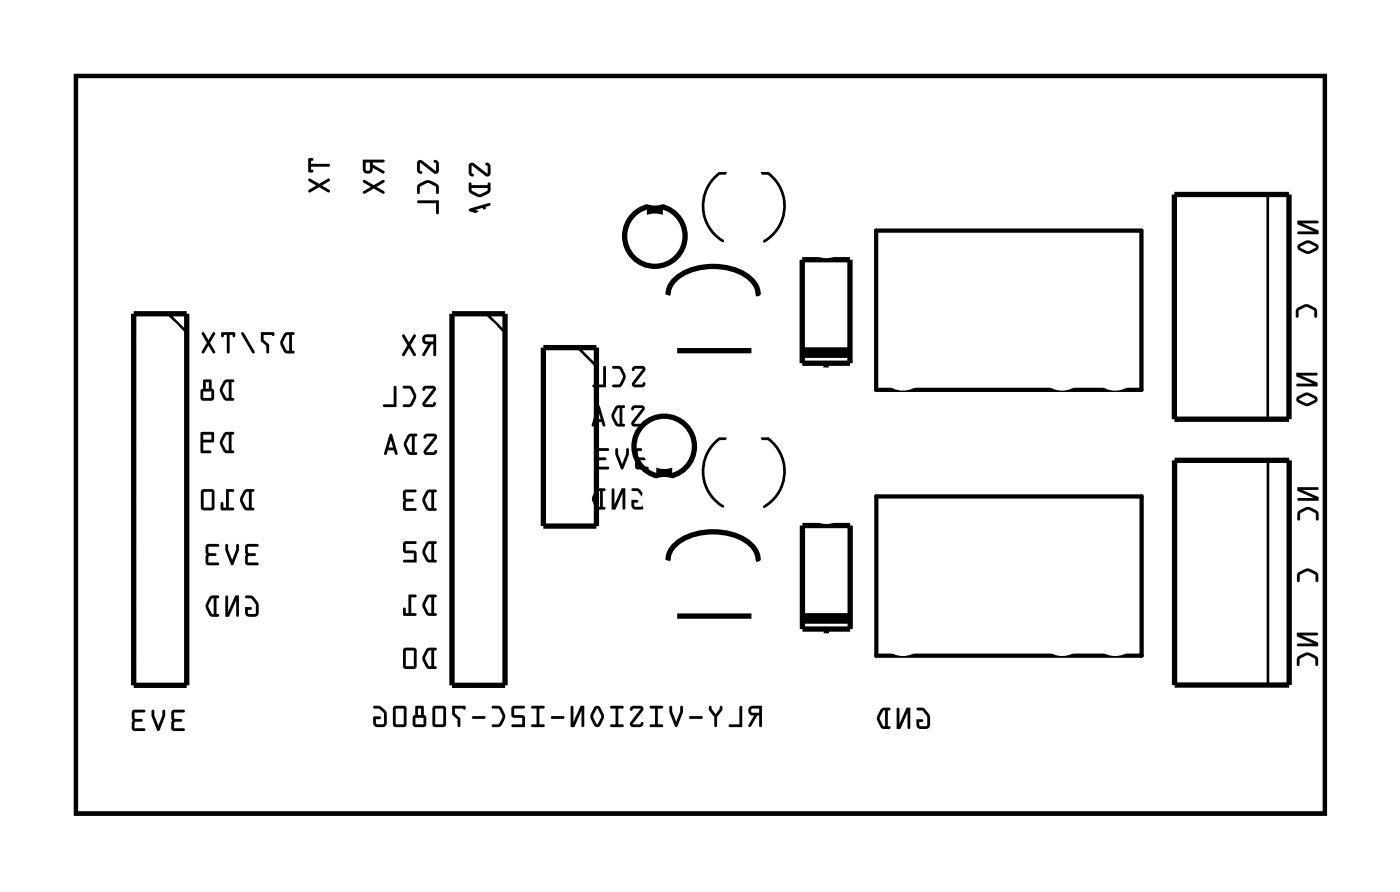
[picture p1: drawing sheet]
<svg xmlns="http://www.w3.org/2000/svg" width="67mm" height="43mm" viewBox="0 0 67 43" stroke-linecap="round" stroke-linejoin="round" font-family="sans-serif">
<path d="M3.6 3.6h59.8v35.3h-59.8zM41.9 11h12.7v7.7h-12.7zM42 23.8h12.7v7.6h-12.7z" fill="none" stroke="#000" stroke-width=".2"/>
<g fill="#000">
<path d="M31.1 9.8h.5v.5h-.5zM62.1 14.7l.4-.1a.49 .49 0 0 1 .6 .5l-.2 .1v-.3l-.4-.2-.3 .2v.3h-.1zM31.5 22.4h.6v.5h-.6zM62.2 27.4l.4-.2a.49 .49 0 0 1 .5 .6h-.1v-.3l-.4-.2-.4 .2v.3h-.1z"/>
<path d="M10.8 18.3h.2v.7h-.2l-.1-.3zM10.7 18.2a.6 .6 0 0 0 0 .9l.4 .1 .1-.1-.1-.1v-.7l.1-.1zM9.7 18.7h.4v.3h-.4zM9.9 18.3h.1v.3h-.1zM9.7 18.2v.4l-.1 .1v.4l.1 .1h.5l.1-.5-.2-.1v-.4z"/>
<path d="M10.8 18.3h.2v.7h-.2l-.1-.3zM10.8 18.3l-.1 .4 .1 .3h.2v-.7zM10.7 18.2l-.2 .4 .1 .2 .2 .3 .4 .1v-.1l-.1-.1v-.7l.1-.1zM10.7 18.2h.5l-.1 .1v.7l.1 .1v.1l-.4-.1-.2-.3-.1-.2zM9.7 18.7h.4v.3h-.4zM9.7 18.7v.3h.4v-.3zM9.9 18.3h.1v.3h-.1zM9.9 18.3v.3h.1v-.3zM9.7 18.2v.4l-.1 .1v.4l.1 .1h.5v-.5l-.1-.1v-.4zM9.7 18.2h.4v.4l.2 .1-.1 .5h-.5l-.1-.1v-.4l.1-.1z"/>
<path d="M13.7 16h.1v.8l-.1-.1-.1-.3zM13.6 16a.6 .6 0 0 0 0 .9h.4l.1-.1h-.1v-.8l.1-.1zM12.5 15.9v.4l.2 .2 .1 .4 .1-.4-.3-.2v-.3l.5 .1v-.2zM11.6 15.9l.6 1v-.1l-.5-.9zM10.6 15.9v.2l.3-.1v.8l.1 .1v-.9l.2 .1 .1-.2zM9.7 15.9l.2 .5-.2 .5h.1l.2-.4 .3 .4v-.1l-.2-.4 .2-.5h-.1l-.2 .4-.2-.4z"/>
<path d="M13.7 16h.1v.8l-.1-.1-.1-.3zM13.7 16l-.1 .4 .1 .3 .1 .1v-.8zM13.6 16l-.2 .3 .1 .2 .2 .4h.4v-.1h-.1v-.8l.1-.1zM13.6 16l.5-.1-.1 .1v.8h.1v.1h-.4l-.3-.4v-.2zM12.5 15.9v.4l.3 .2v.4l.1-.4-.3-.2v-.3l.5 .1v-.2zM12.5 15.9h.6v.2l-.5-.1v.3l.3 .2-.1 .4-.1-.4-.2-.2zM11.6 15.9l.6 1v-.1l-.5-.9zM11.6 15.9h.1l.5 .9v.1zM10.6 15.9v.2l.3-.1v.8l.1 .1v-.9l.2 .1 .1-.2zM10.6 15.9h.7l-.1 .2-.2-.1v.9l-.1-.1v-.8l-.3 .1zM9.7 15.9l.2 .5-.2 .5h.1l.2-.4 .3 .4v-.1l-.2-.4 .2-.5h-.1l-.2 .4-.2-.4zM9.7 15.9h.1l.2 .4 .2-.4h.1l-.2 .5 .2 .4v.1l-.3-.4-.2 .4h-.1l.2-.5z"/>
<path d="M14.8 7.6v.7l.2-.1-.1-.1v-.1l.9-.1-.1-.1h-.8l.1-.2zM14.8 8.6v.1l.3 .2-.3 .2v.1l.5-.2 .4 .2h.1l-.4-.3 .4-.2v-.1l-.5 .2z"/>
<path d="M14.8 7.6v.7l.2-.1-.1-.1v-.1l.9-.1-.1-.1h-.8v-.1l.1-.1zM14.8 7.6h.2l-.1 .2h.8l.1 .1-.9 .1v.1l.1 .1-.2 .1zM14.8 8.6v.1l.3 .2-.3 .2v.1l.5-.2 .4 .2h.1l-.4-.3 .4-.2v-.1l-.5 .2zM14.8 8.6l.5 .2 .5-.3v.2l-.4 .2 .4 .3h-.1l-.4-.2-.5 .2v-.1l.3-.2-.3-.2z"/>
<path d="M17.5 7.8h.2v.4l-.2-.1zM17.5 7.8v.3l.2 .1v-.4zM17.4 7.6v.5a.25 .25 0 0 0 .4 .1v-.2l.6 .3v-.1l-.6-.3v-.1h.5l.1-.1zM17.4 7.6l1 .1-.1 .1h-.5v.1l.6 .3v.1l-.6-.3a.24 .24 0 0 1-.1 .3 .24 .24 0 0 1-.3-.2zM17.4 8.6v.1l.4 .2-.4 .2v.2l.5-.3 .4 .3 .1-.1-.4-.3 .4-.2v-.1l-.5 .3zM17.4 8.6l.5 .3 .5-.3v.1l-.4 .2 .4 .3-.1 .1-.4-.3-.5 .3v-.2l.4-.2-.4-.2z"/>
<path d="M17.5 7.8h.2v.4l-.2-.1zM17.4 7.6v.5a.24 .24 0 0 0 .2 .2 .24 .24 0 0 0 .2-.3l.6 .3v-.1l-.6-.3v-.1h.5l.1-.1zM17.4 8.6v.1l.4 .2-.4 .2v.2l.5-.3 .4 .3 .1-.1-.4-.3 .4-.2v-.1l-.5 .3z"/>
<path d="M20.4 16.2l.3-.1v.2h-.3zM20.3 16.1a.25 .25 0 0 0-.1 .3 .25 .25 0 0 0 .3 .1l-.3 .5h.1l.4-.5v.5h.1l.1-1zM19.3 16l.2 .5-.2 .5h.1l.2-.3 .3 .3v-.1l-.2-.4 .2-.5h-.1l-.2 .4-.2-.4z"/>
<path d="M20.4 16.2l.3-.1v.2h-.3zM20.4 16.2v.1h.3v-.2zM20.3 16.1l-.1 .3 .3 .1-.3 .5h.1l.4-.5v.5h.1l.1-1zM20.3 16.1l.6-.1-.1 1h-.1v-.5l-.4 .5h-.1l.3-.5a.24 .24 0 0 1-.3-.1 .24 .24 0 0 1 .1-.3zM19.3 16l.2 .5-.2 .5h.1l.2-.3 .3 .3v-.1l-.2-.4 .2-.5h-.1l-.2 .4-.2-.4zM19.3 16h.1l.2 .4 .2-.4h.1l-.2 .5 .2 .4v.1l-.3-.3-.2 .3h-.1l.2-.5z"/>
<path d="M20 7.7v.4l.1 .2h.1l-.1-.1v-.4l.7 .5 .2-.1v-.4l-.1-.1h-.1l.1 .1v.4l-.7-.5zM20 8.8v.4v.1l.1-.4 .3-.1 .5 .1v.4l.1-.1v-.2a.61 .61 0 0 0-.6-.3zM20 9.6v.1h.9v.5h.1v-.6z"/>
<path d="M20 7.7v.4l.1 .2h.1l-.1-.2v-.3l.7 .5 .2-.1v-.4l-.1-.1h-.1l.1 .1v.4l-.7-.5zM20 7.7h.2l.7 .5v-.4l-.1-.1h.1l.1 .1v.4l-.2 .1-.7-.5v.3l.1 .2h-.1l-.1-.2zM20 8.8v.5l.1-.1v-.3l.4-.1 .4 .1v.3h.1v-.3l-.3-.2-.3-.1zM20 8.8l.4-.2 .3 .1 .3 .2v.3h-.1l-.1-.3-.3-.1-.4 .1v.3l-.1 .1zM20 9.6v.1h.9v.5h.1v-.6zM20 9.6h1v.6h-.1v-.5h-.9z"/>
<path d="M20.3 18.5l-.1 .1 .1 .1 .1-.1h.3l-.4 .6-.1 .2 .2 .1h.4l.1-.1-.1-.2-.1 .1h-.3l.4-.6 .1-.1-.2-.1zM20.3 18.5h.4l.2 .1-.1 .1-.4 .6h.3l.1-.1 .1 .2-.1 .1h-.4l-.2-.1 .1-.2 .4-.6h-.3l-.1 .1zM19.3 18.5v.1h.3l.2 .3-.2 .4-.3 .1v.1h.3a.6 .6 0 0 0 .3-.7l-.2-.3zM19.3 18.5h.4l.2 .4-.1 .3-.2 .3-.3-.1 .3-.1 .2-.3-.2-.4h-.3zM18.9 18.5v.8l-.5 .1v.1h.6v-1zM18.9 18.5h.1v1h-.6v-.1l.4-.1z"/>
<path d="M20.3 18.5v.2l.1-.1h.3l-.4 .6-.1 .2 .2 .1h.4l.1-.1-.1-.2-.1 .1h-.3l.4-.6 .1-.1-.2-.1zM19.3 18.5v.1h.3l.2 .3-.2 .4-.3 .1v.1h.3a.6 .6 0 0 0 .3-.7l-.2-.3zM18.9 18.5l-.1 .8-.4 .1v.1h.6v-1z"/>
<path d="M22.5 7.8l-.1 .5 .2 .1h.1l-.1-.1v-.4l.7 .5h.2v-.4l-.1-.2h-.2l.1 .2v.3l-.6-.5zM22.6 9h.7v.1l-.3 .2-.4-.2zM22.5 8.7v.5a.61 .61 0 0 0 .9 .1l.1-.2-.1-.4-.1 .2h-.7v-.2zM22.7 10l.4-.1v.3zM22.5 10v.1l1 .2-.2-.1v-.3l.2-.1-.1-.1z"/>
<path d="M22.5 7.8l-.1 .5 .2 .1h.1l-.1-.1v-.4l.7 .5h.2v-.4l-.1-.2h-.2l.2 .2-.1 .3-.6-.5zM22.5 7.8h.2l.6 .5v-.3l-.1-.2h.2l.1 .2v.4h-.2l-.7-.5v.4l.1 .1h-.1l-.2-.1zM22.6 9h.8v.1l-.4 .2-.4-.2zM22.6 9v.1l.4 .2 .3-.2v-.1zM22.5 8.7v.5a.61 .61 0 0 0 .9 .1l.1-.2-.1-.4v.2h-.8v-.2zM22.5 8.7h.1v.2h.7l.1-.2 .1 .4-.4 .3h-.3l-.3-.2zM22.7 10l.4-.1v.3zM22.7 10l.4 .2v-.3zM22.5 10v.1l1 .2-.2-.1v-.3l.2-.1-.1-.1zM22.5 10l.9-.3 .1 .1-.2 .1v.3l.2 .1-1-.2z"/>
<path d="M30.3 17.6v.1v.1l.1-.2 .4 .1-.5 .6v.1l.1 .1h.4l.1-.1v-.1l-.2 .1h-.3l.5-.6v-.2l-.1-.1zM30.3 17.6l.5-.1 .1 .1v.2l-.5 .6h.3l.2-.1v.1l-.1 .1h-.4l-.1-.1v-.1l.5-.6-.4-.1-.1 .2zM29.3 17.5v.1l.3 .1 .2 .3-.2 .4h-.3v.1h.4l.2-.2v-.3l-.2-.5zM29.3 17.5h.4l.2 .5v.3l-.2 .2h-.4v-.1h.3l.2-.4-.2-.3-.3-.1zM28.9 17.5v.9h-.5v.1h.6v-.9zM28.9 17.5l.1 .1v.9h-.6v-.1h.5z"/>
<path d="M30.3 17.6v.2l.1-.2 .4 .1-.5 .6v.1l.1 .1h.4l.1-.1v-.1l-.2 .1h-.3l.5-.6v-.2l-.1-.1zM29.3 17.5v.1l.3 .1 .2 .3-.2 .4h-.3v.1h.3a.6 .6 0 0 0 .3-.6l-.2-.4zM28.9 17.5v.9h-.5v.1h.6v-.9z"/>
<path d="M62.1 14.7v.5h.1v-.3l.3-.2 .4 .2v.3h.2l-.1-.4-.3-.2h-.2zM62.1 14.7l.4-.1h.2l.3 .2 .1 .4h-.2v-.3l-.4-.2-.3 .2v.3h-.1z"/>
<path d="M62.1 17.8v.2l.7 .4h-.7v.1h1v-.2l-.8-.3h.7v-.2zM62.1 19v.2l.4 .2 .5-.1a.17 .17 0 0 0 0-.3l-.4-.2zM62.2 19.1l.4-.2 .4 .2-.4 .2z"/>
<path d="M62.1 17.8v.2l.8 .4h-.8v.1h1v-.2l-.8-.3h.7v-.2zM62.1 17.8h.9v.2h-.7l.8 .3v.2h-1v-.1h.7l-.7-.4zM62.1 19v.2l.4 .2 .5-.1a.17 .17 0 0 0 0-.3l-.4-.2zM62.1 19l.5-.2 .4 .2a.17 .17 0 0 1 0 .3l-.5 .1-.4-.2zM62.2 19.1l.4-.2 .4 .2-.4 .2zM62.2 19.1l.4 .2 .3-.2-.3-.2z"/>
<path d="M62.1 10.6v.1l.8 .4h-.7v.1h.9v-.2l-.8-.3h.8v-.1zM62.2 11.7v.3l.4 .1 .4-.1a.17 .17 0 0 0 0-.3l-.4-.2zM62.2 11.8l.4-.2 .4 .2-.4 .2z"/>
<path d="M62.1 10.6v.1l.8 .4h-.7v.1h.9v-.2l-.8-.3h.8v-.1zM62.1 10.6h1v.1h-.8l.8 .3v.2h-.9v-.1h.7l-.8-.4zM62.2 11.7v.3l.4 .1h.2l.3-.2v-.2l-.4-.2zM62.2 11.7l.4-.2 .4 .2a.17 .17 0 0 1 0 .3l-.4 .1-.4-.1zM62.2 11.8l.4-.2 .4 .2-.4 .2zM62.3 11.8l.3 .2 .4-.2-.4-.2z"/>
<path d="M3.6 3.6v35.3h59.8v-35.3zM3.6 3.6h59.8v35.3h-59.8z"/>
<path d="M8.2 34v.9l.1 .1h.5v-.1h-.5l.1-.3 .3-.1-.3-.1-.1-.3h.5v-.1zM8.2 34h.6v.1h-.5l.1 .3 .3 .1-.3 .1-.1 .3h.5v.1h-.5l-.1-.1zM7.3 34v.3l.2 .6 .1 .1 .3-.7v-.3h-.1l-.2 .7-.2-.7zM7.3 34h.1l.2 .7 .2-.7h.1v.3l-.3 .7-.1-.1-.2-.6zM6.3 34v.9l.1 .1h.5v-.1h-.5l.1-.3 .3-.1-.3-.1-.1-.3h.5l.1-.1zM6.3 34h.7l-.1 .1h-.5l.1 .3 .3 .1-.3 .1-.1 .3h.5v.1h-.5l-.1-.1z"/>
<path d="M8.2 34v.9l.1 .1h.5v-.1h-.5l.1-.3 .3-.1-.3-.1-.1-.3h.5v-.1zM7.3 34v.3l.2 .6 .1 .1 .3-.7v-.3h-.1l-.2 .7-.2-.7zM6.3 34v.9l.1 .1h.5v-.1h-.5l.1-.3 .3-.1-.3-.1-.1-.3h.5l.1-.1z"/>
<path d="M10.8 20.8h.2v.8l-.2-.1-.1-.3zM10.7 20.7a.6 .6 0 0 0 0 .9l.4 .1 .1-.1h-.1v-.8l.1-.1zM9.6 20.7v.9l.5 .1v-.1h-.4v-.4h.5v-.5zM9.7 20.8h.4v.2h-.4z"/>
<path d="M10.8 20.8h.2v.8l-.2-.1-.1-.3zM10.8 20.8l-.1 .4 .1 .3 .2 .1v-.8zM10.7 20.7l-.2 .4 .1 .2 .2 .4h.4v-.1h-.1v-.8l.1-.1zM10.7 20.7h.5l-.1 .1v.8h.1v.1h-.4l-.2-.4-.1-.2zM9.6 20.7v.9l.5 .1v-.1h-.4v-.4h.5v-.5zM9.6 20.7h.6v.5h-.5v.4h.4v.1l-.5-.1zM9.7 20.8h.4v.2h-.4zM9.7 20.8v.2h.4v-.2z"/>
<path d="M11.8 23.5h.1v.8h-.1l-.2-.3zM11.7 23.5a.6 .6 0 0 0 0 .9h.4h.1l-.2-.1v-.8l.2-.1zM10.8 23.4v.9h-.1v-.2l-.1-.1v.4h.6v-.1h-.2v-.8h.2v-.1zM9.7 23.5h.4v.8h-.4zM9.7 23.4l-.1 .9 .1 .1h.5l.1-.1v-.8l-.2-.1z"/>
<path d="M11.8 23.5h.1v.8h-.1l-.2-.3zM11.8 23.5l-.2 .5 .2 .3h.1v-.8zM11.7 23.5l-.2 .3v.2l.2 .4h.4l.1-.1h-.2v-.8l.2-.1zM11.7 23.5l.5-.1-.2 .1v.8h.2l-.1 .1h-.4l-.2-.4v-.2zM10.8 23.4v.9h-.1v-.2l-.1-.1v.4h.6v-.1h-.2v-.8h.2v-.1zM10.8 23.4h.4v.1h-.2v.8h.2v.1h-.6v-.4l.1 .1v.2h.1zM9.7 23.5h.4v.8h-.4zM9.7 23.5v.8h.4v-.8zM9.7 23.4l-.1 .9 .1 .1h.5l.1-.1v-.8l-.2-.1zM9.7 23.4h.4l.2 .1v.8l-.1 .1h-.5l-.1-.1z"/>
<path d="M11.8 28.5v.1l.2 .1 .3 .3-.1 .4-.3-.1v-.1h.1v-.1h-.3l.1 .4h.5l.1-.2a.7 .7 0 0 0-.2-.7zM11.8 28.5h.3l.3 .4v.4l-.1 .2h-.4l-.2-.1v-.4l.4 .1-.1 .1h-.1v.2l.4-.1-.1-.4-.2-.3h-.2zM10.8 28.5v1h.2l.3-.8v.7l.1 .1v-1h-.1l-.4 .8v-.7zM10.8 28.5l.1 .1v.7l.4-.8h.1v1l-.1-.1v-.7l-.3 .8h-.2zM10 28.6l-.1 .3v.2l.2 .4h.4v-.1h-.1v-.8l.1-.1zM10 28.6l.5-.1-.1 .1v.8h.1v.1h-.4l-.2-.4-.1-.2zM10.1 28.6h.1v.8l-.1-.1-.1-.3zM10.2 28.6l-.2 .4 .1 .3 .1 .1v-.8z"/>
<path d="M11.8 26.1l-.1 .9h.2h.4v-.1h-.4v-.3l.4-.1h-.4v-.3h.4l.1-.1zM11.8 26.1h.6l-.1 .1h-.4v.3h.4l-.4 .1v.3h.4v.1l-.4 .1-.2-.1zM10.8 26.1v.2l.3 .7h.1l.2-.7v-.2h-.1l-.2 .7-.2-.7zM10.8 26l.1 .1 .2 .7 .2-.7h.1v.2l-.2 .7h-.1l-.3-.7zM9.9 26.1v.9h.1h.5v-.1h-.5v-.3l.4-.1h-.4v-.3h.4l.1-.1zM9.9 26.1h.6l-.1 .1h-.4v.3h.4l-.4 .1v.3h.5v.1l-.5 .1-.1-.1z"/>
<path d="M11.8 28.5v.1l.2 .1 .3 .3-.1 .4-.3-.1v-.1h.1v-.1h-.3l.1 .4h.4l.2-.1a.64 .64 0 0 0-.6-.9zM10.8 28.5v1h.2l.3-.8v.7l.1 .1v-1h-.1l-.4 .8v-.7zM10 28.6a.6 .6 0 0 0 0 .9h.4l.1-.1h-.1v-.8l.1-.1zM10.2 28.6v.8l-.1-.1-.1-.3z"/>
<path d="M11.8 26.1l-.1 .9 .2 .1 .4-.1v-.1h-.4v-.3l.4-.1h-.4v-.3h.4l.1-.1zM10.8 26v.3l.3 .7h.1l.2-.7v-.2h-.1l-.2 .7-.2-.7zM9.9 26.1v.9l.1 .1 .5-.1v-.1h-.5v-.3l.4-.1h-.4v-.3h.4l.1-.1z"/>
<path d="M20.5 23.6h.1v.7h-.1l-.1-.3zM20.4 23.5a.6 .6 0 0 0 0 .9h.4h.1l-.1-.1v-.7l.1-.1zM19.3 23.5v.9h.1h.5v-.1h-.5v-.3l.4-.1h-.4v-.3h.5v-.1z"/>
<path d="M20.5 23.6h.2v.7h-.2l-.1-.3zM20.5 23.6l-.1 .4 .1 .3h.1v-.7zM20.4 23.5l-.2 .4 .1 .2 .2 .3h.4v-.1h-.1v-.7l.1-.1zM20.4 23.5h.5l-.1 .1v.7h.1v.1h-.4l-.2-.3-.1-.2zM19.3 23.5v.9h.1h.5v-.1h-.5v-.3l.4-.1h-.4v-.3h.5v-.1zM19.3 23.5h.6v.1h-.5v.3h.4l-.4 .1v.3h.5v.1h-.5h-.1z"/>
<path d="M20.5 31.1h.2v.8l-.2-.1-.1-.3zM20.4 31.1a.6 .6 0 0 0 0 .9h.4l.1-.1h-.1v-.8l.1-.1zM19.4 31.1h.4v.8h-.4zM19.3 31v.9l.1 .1h.5v-.1v-.8l-.1-.1z"/>
<path d="M20.5 31.1h.2v.8l-.2-.1-.1-.3zM20.5 31.1l-.1 .4 .1 .3 .2 .1v-.8zM20.4 31.1l-.2 .3 .1 .2 .2 .4h.4v-.1h-.1v-.8l.1-.1zM20.4 31.1l.5-.1-.1 .1v.8h.1v.1h-.4l-.2-.4-.1-.2zM19.4 31.1h.4v.8h-.4zM19.4 31.1v.8h.4v-.8zM19.3 31v.9l.1 .1h.5v-.1v-.8l-.1-.1zM19.3 31h.5l.1 .1v.8v.1h-.5l-.1-.1z"/>
<path d="M20.5 28.6h.2v.7h-.2l-.1-.3zM20.4 28.5a.6 .6 0 0 0 0 .9l.4 .1 .1-.1-.1-.1v-.7l.1-.1zM19.6 28.5v.8h-.2v-.2h-.1v.3l.6 .1v-.2h-.2v-.7h.2v-.1z"/>
<path d="M20.5 28.6h.2v.7h-.2l-.1-.3zM20.5 28.6l-.1 .4 .1 .3h.2v-.7zM20.4 28.5l-.2 .4 .1 .2 .2 .3 .4 .1v-.1l-.1-.1v-.7l.1-.1zM20.4 28.5h.5l-.1 .1v.7l.1 .1v.1l-.4-.1-.2-.3-.1-.2zM19.6 28.5v.8h-.2v-.2h-.1v.3l.6 .1v-.2h-.2v-.7h.2v-.1zM19.6 28.5h.3v.1h-.2v.7h.2v.2l-.6-.1v-.3h.1v.2h.2z"/>
<path d="M20.5 26h.2v.8l-.2-.1-.1-.3zM20.4 26a.6 .6 0 0 0 0 .9h.4h.1l-.1-.1v-.8l.1-.1zM19.3 25.9v.5l.1 .1h.4v.3h-.4l-.1 .1h.6v-.5l-.5-.1v-.3h.5v-.1z"/>
<path d="M20.5 26h.2v.8h-.2l-.1-.4zM20.5 26l-.1 .4 .1 .3 .2 .1v-.8zM20.4 26l-.2 .3 .1 .2 .2 .4h.4v-.1h-.1v-.8l.1-.1zM20.4 26l.5-.1-.1 .1v.8h.1v.1h-.4l-.2-.4-.1-.2zM19.3 25.9v.5l.1 .1h.4v.3h-.4l-.1 .1h.6v-.5l-.5-.1v-.3h.5v-.1zM19.3 25.9h.6v.1h-.5v.3l.5 .1v.5h-.6l.1-.1h.4v-.3h-.4l-.1-.1z"/>
<path d="M20.3 20.8v.2l.2-.1h.3l-.5 .6v.2l.1 .1h.4l.1-.1v-.2l-.1 .1h-.4l.5-.6v-.2h-.1zM20.3 20.8h.5h.1v.2l-.5 .6h.4l.1-.1v.2l-.1 .1h-.4l-.1-.1v-.2l.5-.6h-.3l-.2 .1zM19.5 20.8l-.2 .4 .1 .2 .2 .3 .3 .1 .1-.1-.1-.1v-.7l.1-.1zM19.5 20.8h.5l-.1 .1v.7l.1 .1-.1 .1-.3-.1-.2-.3-.1-.2zM19.6 20.9h.1v.7h-.1l-.1-.3zM19.6 20.9l-.1 .4 .1 .3h.1v-.7zM18.7 20.8l-.3 .9 .1 .1 .1-.3h.3l.1 .3-.2-1zM18.7 20.8h.1l.2 1-.1-.3h-.3l-.1 .3-.1-.1zM18.7 21.1l.1 .3h-.2zM18.7 21.1l-.1 .3h.2z"/>
<path d="M20.3 20.8v.2l.2-.1h.3l-.5 .6v.2l.1 .1h.4l.1-.1v-.2l-.1 .1h-.4l.5-.6v-.2h-.1zM19.5 20.8a.6 .6 0 0 0 0 .9l.4 .1 .1-.1-.1-.1v-.7l.1-.1zM19.6 20.9h.1v.7h-.1l-.1-.3zM18.7 20.8l-.3 .9 .1 .1 .1-.3h.3l.1 .3-.2-1zM18.7 21.1l.1 .3h-.2z"/>
<path d="M30.3 19.4v.2l.1-.1h.3l-.4 .7-.1 .1 .2 .1h.4l.1-.1-.1-.1-.1 .1h-.3l.4-.7 .1-.1-.2-.1zM30.3 19.4h.4l.2 .1-.1 .1-.4 .7h.3l.1-.1 .1 .1-.1 .1h-.4l-.2-.1 .1-.1 .4-.7h-.3l-.1 .1zM29.5 19.5l-.2 .3v.2l.2 .4h.4v-.1h-.1v-.8l.1-.1zM29.5 19.5l.4-.1-.1 .1v.8h.1v.1h-.4l-.2-.4v-.2zM29.6 19.5h.1v.8l-.1-.1-.2-.3zM29.6 19.5l-.2 .4 .2 .3 .1 .1v-.8zM28.6 19.4l-.3 1h.1l.1-.2h.3l.1 .2-.2-1zM28.6 19.4h.1l.2 1-.1-.2h-.3l-.1 .2h-.1zM28.7 19.7l.1 .4h-.3zM28.7 19.7l-.2 .4h.3z"/>
<path d="M30.3 19.4v.2l.1-.1h.3l-.4 .7-.1 .1 .2 .1h.4l.1-.1-.1-.1-.1 .1h-.3l.4-.7 .1-.1-.2-.1zM29.5 19.5a.6 .6 0 0 0 0 .8l.4 .1v-.1h-.1v-.8l.1-.1zM29.6 19.5h.1v.8l-.1-.1-.2-.3zM28.6 19.4l-.3 1h.1l.1-.2h.3l.1 .2-.2-1zM28.7 19.7l.1 .4h-.3z"/>
<path d="M30.3 23.4v.1h.2l.3 .3-.1 .5-.3-.1v-.1l.1-.1v-.1h-.3l.1 .4 .5 .1 .1-.2a.7 .7 0 0 0-.3-.8zM30.2 23.4h.4l.3 .3v.5l-.1 .2h-.4l-.2-.1v-.4l.4 .1h-.1l-.1 .1v.1h.3v-.4l-.2-.3h-.3zM29.3 23.4v1h.2l.3-.8v.7l.1 .1v-1h-.1l-.4 .8v-.8zM29.3 23.4h.1v.8l.4-.8h.1v1l-.1-.1v-.7l-.3 .8h-.2zM28.5 23.4l-.2 .4 .1 .2 .2 .4h.4v-.1h-.1v-.8l.1-.1zM28.5 23.4h.5l-.1 .1v.8h.1v.1h-.4l-.2-.4-.1-.2zM28.6 23.5h.1v.8l-.1-.1-.1-.3zM28.6 23.5l-.1 .4 .1 .3 .1 .1v-.8z"/>
<path d="M30.3 23.4v.1h.2l.3 .3-.1 .5-.3-.1v-.1l.1-.1v-.1h-.3l.1 .4 .4 .1 .2-.1a.64 .64 0 0 0-.6-.9zM29.3 23.4v1h.2l.3-.8v.7l.1 .1v-1h-.1l-.4 .8v-.8zM28.5 23.4a.6 .6 0 0 0 0 .9l.4 .1 .1-.1h-.1v-.8l.1-.1zM28.6 23.5h.1v.8l-.1-.1-.1-.3z"/>
<path d="M30.4 21.5v.9l.1 .1h.5v-.2h-.5l.1-.3h.3l-.3-.1-.1-.3h.5l.1-.1zM30.4 21.5h.7l-.1 .1h-.5l.1 .3 .3 .1h-.3l-.1 .3h.5v.2h-.5l-.1-.1zM29.5 21.5v.2l.2 .7 .1 .1 .3-.8v-.2h-.1l-.2 .7-.2-.7zM29.5 21.5h.1l.2 .7 .2-.7h.1v.2l-.3 .8-.1-.1-.2-.7zM28.6 21.5l-.1 .9 .1 .1h.5v-.2h-.5l.1-.3h.3l-.3-.1-.1-.3h.5l.1-.1zM28.6 21.5h.6l-.1 .1h-.5l.1 .3 .3 .1h-.3l-.1 .3h.5v.2h-.5l-.1-.1z"/>
<path d="M30.4 21.5v.9l.1 .1h.5v-.2h-.5l.1-.3h.3l-.3-.1-.1-.3h.5l.1-.1zM29.5 21.5v.2l.2 .7 .1 .1 .3-.8v-.2h-.1l-.2 .7-.2-.7zM28.6 21.5l-.1 .9 .1 .1h.5v-.2h-.5l.1-.3h.3l-.3-.1-.1-.3h.5l.1-.1z"/>
<path d="M36 33.9h.3v.2h-.3zM35.9 33.8a.24 .24 0 0 0-.1 .3 .24 .24 0 0 0 .3 .1l-.3 .6h.2l.3-.6v.5l.1 .1 .1-1zM35.4 33.8v.9h-.5v.1h.6v-1zM34 33.8l-.1 .2 .3 .3v.4l.1 .1v-.5l.3-.3v-.2h-.1l-.2 .4-.2-.4zM33 34.3l.1 .1 .5-.1zM32.1 33.8l-.1 .3 .3 .7h.1l.3-.7v-.3h-.1l-.2 .7-.2-.7zM31.1 33.8v.1h.3v.8h-.3v.1h.6v-.1h-.2v-.8h.2v-.1zM30.2 33.8v.2l.1-.1h.4l-.5 .7v.1l.1 .1h.4l.1-.1v-.1l-.2 .1-.3-.1 .5-.6v-.1l-.1-.1zM29.2 33.8l.1 .1h.2v.8h-.2l-.1 .1h.6v-.1h-.2v-.8h.2l.1-.1zM28.5 33.8l-.2 .5 .1 .4a.17 .17 0 0 0 .3 0l.2-.5-.2-.4zM28.6 33.9l.2 .4-.2 .4-.2-.4zM27.3 33.8v1h.2l.3-.8v.7l.1 .1 .1-1h-.2l-.3 .8v-.8zM26.4 34.3v.1l.6-.1zM25.4 33.8l.1 .1h.2v.8h-.2l-.1 .1h.6v-.1h-.2v-.8h.2l.1-.1zM24.5 33.8v.5l.1 .1h.4v.3h-.4l-.1 .1h.6v-.5l-.5-.1v-.3h.5v-.1zM23.6 33.8v.1h.3l.2 .3-.2 .5h-.4l.1 .1h.2a.6 .6 0 0 0 .4-.6l-.2-.4zM22.6 34.3l.1 .1 .5-.1zM21.6 33.8l.1 .4 .2 .2v.4h.1v-.4l-.2-.3v-.2l.4 .1 .1-.2zM20.8 33.9h.4v.8h-.4zM20.7 33.8v.9l.1 .1h.5l.1-.1-.1-.8-.1-.1zM19.9 34.4h.4v.3h-.4zM20 33.9h.2v.3h-.2zM19.9 33.8v.4l-.1 .2v.3l.1 .1h.4l.1-.4-.1-.2v-.4zM18.9 33.9h.4v.8h-.4zM18.9 33.8l-.1 .9 .1 .1h.5l.1-.1v-.8l-.2-.1zM17.9 33.8v.1h.3l.2 .3-.1 .5-.3-.1v-.2h.2v-.1h-.3v.4l.1 .1 .5-.1v-.5a.48 .48 0 0 0-.6-.4z"/>
<path d="M36 33.9h.3v.2h-.3zM36 33.9v.2h.3v-.2zM35.9 33.8l-.1 .3 .3 .1-.3 .6h.2l.3-.6v.5l.1 .1 .1-1zM35.9 33.8h.6l-.1 1-.1-.1v-.5l-.3 .6h-.2l.3-.6a.24 .24 0 0 1-.3-.1 .24 .24 0 0 1 .1-.3zM35.4 33.8v.9h-.5v.1h.6v-1zM35.4 33.8h.1v1h-.6v-.1h.5zM34 33.8l-.1 .2 .3 .3v.4l.1 .1v-.5l.3-.3v-.2h-.1l-.2 .4-.2-.4zM34 33.8h.1l.2 .4 .2-.4h.1v.2l-.3 .3v.5l-.1-.1v-.4l-.3-.3zM33 34.3l.1 .1 .5-.1zM33 34.3h.6l-.5 .1zM32.1 33.8l-.1 .3 .3 .7h.1l.3-.7v-.3h-.1l-.2 .7-.2-.7zM32.1 33.8h.1l.2 .7 .2-.7h.1v.3l-.3 .7h-.1l-.3-.7zM31.1 33.8v.1h.3v.8h-.3v.1h.6v-.1h-.2v-.8h.2v-.1zM31.1 33.8h.6v.1h-.2v.8h.2v.1h-.6v-.1h.3v-.8h-.3zM30.2 33.8v.2l.1-.1h.4l-.5 .7v.1l.1 .1h.4l.1-.1v-.1l-.2 .1-.3-.1 .5-.6v-.1l-.1-.1zM30.2 33.8h.5l.1 .1v.1l-.5 .6 .3 .1 .2-.1v.1l-.1 .1h-.4l-.1-.1v-.1l.5-.7h-.4l-.1 .1zM29.2 33.8l.1 .1h.2v.8h-.2l-.1 .1h.6v-.1h-.2v-.8h.2l.1-.1zM29.2 33.8h.7l-.1 .1h-.2v.8h.2v.1h-.6l.1-.1h.2v-.8h-.2zM28.5 33.8l-.2 .6 .2 .3 .1 .1 .3-.4v-.2l-.2-.4zM28.5 33.8h.2l.2 .4v.2l-.3 .4-.1-.1-.2-.3zM28.6 33.9l.2 .4-.2 .4-.2-.4zM28.6 33.9l-.2 .4 .2 .4 .2-.4zM27.3 33.8v1h.2l.3-.8v.7l.1 .1 .1-1h-.2l-.3 .8v-.8zM27.3 33.8h.2v.8l.3-.8h.2l-.1 1-.1-.1v-.7l-.3 .8h-.2zM26.4 34.3v.1l.6-.1zM26.4 34.3h.6l-.6 .1zM25.4 33.8l.1 .1h.2v.8h-.2l-.1 .1h.6v-.1h-.2v-.8h.2l.1-.1zM25.4 33.8h.7l-.1 .1h-.2v.8h.2v.1h-.6l.1-.1h.2v-.8h-.2zM24.5 33.8v.5h.1h.4v.4h-.4l-.1 .1h.6v-.5l-.5-.1v-.3h.5v-.1zM24.5 33.8h.6v.1h-.5v.3l.5 .1v.5h-.6l.1-.1h.4v-.3h-.4l-.1-.1zM23.6 33.8v.1h.3l.2 .4-.2 .4h-.3l-.1 .1h.4l.2-.3 .1-.3-.2-.4zM23.6 33.8h.4l.2 .4-.1 .3-.2 .3h-.4l.1-.1h.3l.2-.4-.2-.4h-.3zM22.6 34.3l.1 .1 .5-.1zM22.6 34.3h.6l-.5 .1zM21.6 33.8l.1 .4 .2 .2v.4h.1v-.4l-.2-.3v-.2l.4 .1 .1-.2zM21.6 33.8h.7l-.1 .2-.4-.1v.2l.2 .3v.4h-.1v-.4l-.2-.2zM20.8 33.9h.4v.8h-.4zM20.8 33.9v.8h.4v-.8zM20.7 33.8v.9l.1 .1h.5l.1-.1-.1-.8-.1-.1zM20.7 33.8h.5l.1 .1 .1 .8-.1 .1h-.5l-.1-.1zM19.9 34.3h.4v.4h-.4zM19.9 34.4v.3h.4v-.3zM20 33.9h.2v.3h-.2zM20 33.9v.3h.2v-.3zM19.9 33.8v.4l-.1 .2v.3l.1 .1h.4l.1-.4-.1-.2v-.4zM19.9 33.8h.4v.4l.1 .2-.1 .4h-.4l-.1-.1v-.3l.1-.2zM18.9 33.9h.4v.8h-.4zM18.9 33.9v.8h.4v-.8zM18.9 33.8l-.1 .9 .1 .1h.5l.1-.1v-.8l-.2-.1zM18.9 33.8h.4l.2 .1v.8l-.1 .1h-.5l-.1-.1zM17.9 33.8v.1h.3l.2 .3-.1 .5-.3-.1v-.2h.2v-.1h-.3v.4l.1 .1 .5-.1v-.5a.48 .48 0 0 0-.6-.4zM17.9 33.8h.3l.3 .3v.5l-.1 .2h-.4l-.1-.1v-.4h.3v.1h-.2v.2h.4v-.5l-.2-.2h-.3z"/>
<path d="M43.9 33.9v.1h.3l.2 .3-.1 .5-.3-.1v-.1l.2-.1v-.1h-.3v.4l.5 .1 .1-.2a.7 .7 0 0 0-.2-.8zM43.9 33.9h.3l.3 .3v.5l-.1 .2h-.4l-.1-.1v-.4l.3 .1-.2 .1 .1 .1h.3v-.4l-.2-.3h-.3zM43 33.9l-.1 1h.2l.3-.8 .1 .7v.1l.1-1h-.2l-.3 .8v-.8zM42.9 33.9h.2v.8l.3-.8h.2l-.1 1-.1-.1v-.7l-.3 .8h-.2zM42.2 33.9l-.2 .4v.2l.2 .4h.4v-.1h-.1v-.8l.1-.1zM42.2 33.9h.4l-.1 .1v.8h.1v.1h-.4l-.2-.4v-.2zM42.3 34h.1v.8l-.1-.1-.2-.3zM42.3 34l-.2 .4 .2 .3 .1 .1v-.8z"/>
<path d="M43.9 33.9v.1h.3l.2 .3-.1 .5-.3-.1v-.1l.2-.1v-.1h-.3v.4l.4 .1 .2-.1a.64 .64 0 0 0-.6-.9zM42.9 33.9v1h.2l.3-.8v.7l.1 .1 .1-1h-.2l-.3 .8v-.8zM42.2 33.9a.6 .6 0 0 0 0 .9l.4 .1v-.1h-.1v-.8l.1-.1zM42.3 34h.1v.8l-.1-.1-.2-.3z"/>
<path d="M62.2 27.4l-.1 .4h.1v-.3l.4-.2 .4 .2v.3h.1v-.4l-.4-.2h-.2zM62.2 27.4l.3-.2h.2l.4 .2v.4h-.1v-.3l-.4-.2-.4 .2v.3l-.1 .1z"/>
<path d="M62.1 30.3v.2l.8 .3h-.7l-.1 .1h1v-.2l-.8-.3h.7l.1-.1zM62.2 31.4l-.1 .4 .1 .1v-.4l.4-.1 .4 .1v.4l.1-.1v-.2a.6 .6 0 0 0-.6-.3z"/>
<path d="M62.1 30.3v.2l.8 .3h-.7l-.1 .1h1v-.2l-.8-.3h.7l.1-.1zM62.1 30.3h1l-.1 .1h-.7l.8 .3v.2h-1l.1-.1h.7l-.8-.3zM62.2 31.4l-.1 .5 .1-.1v-.3l.4-.1 .4 .1v.3h.1v-.3l-.3-.2-.3-.1zM62.1 31.4l.4-.2 .3 .1 .3 .2v.3h-.1l-.1-.3-.3-.1-.4 .1v.3l-.1 .1z"/>
<path d="M62.1 23.3v.2l.8 .3h-.7v.2h.9v-.2l-.8-.4h.8v-.1zM62.2 24.5v.4l.1-.3 .3-.2 .4 .2v.3l.1-.1a.46 .46 0 0 0-.5-.5z"/>
<path d="M62.1 23.3v.2l.8 .3h-.7v.2h.9v-.2l-.8-.4h.8v-.1zM62.1 23.3h1v.1h-.8l.8 .4v.2h-.9v-.2h.7l-.8-.3zM62.2 24.5v.4l.1-.3 .3-.2 .4 .2v.3l.1-.1a.46 .46 0 0 0-.5-.5zM62.2 24.4l.4-.1h.2l.3 .2v.4h-.1v-.3l-.4-.2-.3 .2-.1 .3z"/>
</g>
<g fill="none" stroke="#000" stroke-width=".25">
<path d="M6.4 15h2.5v17.8h-2.5zM21.6 15h2.6v17.8h-2.6zM26 16.6h2.6v8.6h-2.6zM31.1 9.8h.5v.5h-.5zM32 14.1a1.92 1.92 0 0 1 2.2-1.4 2.34 2.34 0 0 1 2 1l.1 .4M32.4 16.8h3.6M38.4 12.4h2.3v5h-2.3zM39.6 12.3v.1M39.6 17.4v.3M56.2 9.3h5.5v10.8h-5.5zM31.5 22.4h.6v.5h-.6zM32 26.8a1.92 1.92 0 0 1 2.2-1.4 2.34 2.34 0 0 1 2 1l.1 .4"/>
<path d="M32.4 29.5h3.6M38.4 25.1h2.3v5h-2.3zM39.6 25v.1M39.6 30.1v.3M56.2 22h5.5v10.8h-5.5z"/>
<circle cx="31.4" cy="11.3" r="1.45"/>
<circle cx="31.8" cy="21.4" r="1.45"/>
</g>
<path d="M38.4 16.9h2.3M38.4 29.6h2.3" fill="none" stroke="#000" stroke-width=".51"/>
<path d="M8.1 15l.8 .9M23.3 15l.9 .9M27.7 16.6l.9 .9M34.8 8.3h-.4a1.95 1.95 0 0 0 .2 3.2M36.5 8.3a.97 .97 0 0 1 .9 .8 1.95 1.95 0 0 1-.8 2.4M60.7 9.3v10.8M34.8 21h-.4a1.95 1.95 0 0 0 .2 3.2M36.5 21a.97 .97 0 0 1 .9 .8 1.95 1.95 0 0 1-.8 2.4M60.7 22v10.8" fill="none" stroke="#000" stroke-width=".13"/>
<circle cx="23.5" cy="11.2" r="1.1" fill="#fff"/>
<circle cx="23.5" cy="11.2" r="1.1" fill="none" stroke="#fff" stroke-width=".25"/>
<circle cx="7.1" cy="11.2" r="1.1" fill="#fff"/>
<circle cx="7.1" cy="11.2" r="1.1" fill="none" stroke="#fff" stroke-width=".25"/>
<circle cx="50.9" cy="25.2" r=".76" fill="#fff"/>
<circle cx="50.9" cy="25.2" r=".76" fill="none" stroke="#fff" stroke-width=".76" stroke-linecap="butt"/>
<circle cx="50.9" cy="30.3" r=".76" fill="#fff"/>
<circle cx="50.9" cy="30.3" r=".76" fill="none" stroke="#fff" stroke-width=".76" stroke-linecap="butt"/>
<circle cx="43.2" cy="25.2" r=".76" fill="#fff"/>
<circle cx="43.2" cy="25.2" r=".76" fill="none" stroke="#fff" stroke-width=".76" stroke-linecap="butt"/>
<circle cx="53.4" cy="30.3" r=".76" fill="#fff"/>
<circle cx="53.4" cy="30.3" r=".76" fill="none" stroke="#fff" stroke-width=".76" stroke-linecap="butt"/>
<circle cx="53.4" cy="25.2" r=".76" fill="#fff"/>
<circle cx="53.4" cy="25.2" r=".76" fill="none" stroke="#fff" stroke-width=".76" stroke-linecap="butt"/>
<circle cx="43.2" cy="30.3" r=".76" fill="#fff"/>
<circle cx="43.2" cy="30.3" r=".76" fill="none" stroke="#fff" stroke-width=".76" stroke-linecap="butt"/>
<circle cx="50.9" cy="12.5" r=".76" fill="#fff"/>
<circle cx="50.9" cy="12.5" r=".76" fill="none" stroke="#fff" stroke-width=".76" stroke-linecap="butt"/>
<circle cx="50.9" cy="17.6" r=".76" fill="#fff"/>
<circle cx="50.9" cy="17.6" r=".76" fill="none" stroke="#fff" stroke-width=".76" stroke-linecap="butt"/>
<circle cx="43.2" cy="12.5" r=".76" fill="#fff"/>
<circle cx="43.2" cy="12.5" r=".76" fill="none" stroke="#fff" stroke-width=".76" stroke-linecap="butt"/>
<circle cx="53.4" cy="17.6" r=".76" fill="#fff"/>
<circle cx="53.4" cy="17.6" r=".76" fill="none" stroke="#fff" stroke-width=".76" stroke-linecap="butt"/>
<circle cx="53.4" cy="12.5" r=".76" fill="#fff"/>
<circle cx="53.4" cy="12.5" r=".76" fill="none" stroke="#fff" stroke-width=".76" stroke-linecap="butt"/>
<circle cx="43.2" cy="17.6" r=".76" fill="#fff"/>
<circle cx="43.2" cy="17.6" r=".76" fill="none" stroke="#fff" stroke-width=".76" stroke-linecap="butt"/>
<path d="M38.8 18h1.5v1.6h-1.5z" fill="#fff"/>
<path d="M38.8 18h1.5v1.6h-1.5z" fill="none" stroke="#fff" stroke-width=".76" stroke-linecap="butt"/>
<circle cx="39.6" cy="18.8" r=".79" fill="#fff"/>
<circle cx="39.6" cy="18.8" r=".79" fill="none" stroke="#fff" stroke-width=".76" stroke-linecap="butt"/>
<circle cx="39.6" cy="11.2" r=".79" fill="#fff"/>
<circle cx="39.6" cy="11.2" r=".79" fill="none" stroke="#fff" stroke-width=".76" stroke-linecap="butt"/>
<path d="M38.8 30.7h1.5v1.6h-1.5z" fill="#fff"/>
<path d="M38.8 30.7h1.5v1.6h-1.5z" fill="none" stroke="#fff" stroke-width=".76" stroke-linecap="butt"/>
<circle cx="39.6" cy="31.5" r=".79" fill="#fff"/>
<circle cx="39.6" cy="31.5" r=".79" fill="none" stroke="#fff" stroke-width=".76" stroke-linecap="butt"/>
<circle cx="39.6" cy="23.9" r=".79" fill="#fff"/>
<circle cx="39.6" cy="23.9" r=".79" fill="none" stroke="#fff" stroke-width=".76" stroke-linecap="butt"/>
<circle cx="35.6" cy="11.2" r=".6" fill="#fff"/>
<circle cx="35.6" cy="11.2" r=".6" fill="none" stroke="#fff" stroke-width=".65" stroke-linecap="butt"/>
<path d="M35 10.6h1.2v1.2h-1.2z" fill="#fff"/>
<path d="M35 10.6h1.2v1.2h-1.2z" fill="none" stroke="#fff" stroke-width=".65" stroke-linecap="butt"/>
<circle cx="35.6" cy="8.7" r=".6" fill="#fff"/>
<circle cx="35.6" cy="8.7" r=".6" fill="none" stroke="#fff" stroke-width=".65" stroke-linecap="butt"/>
<circle cx="35.6" cy="23.9" r=".6" fill="#fff"/>
<circle cx="35.6" cy="23.9" r=".6" fill="none" stroke="#fff" stroke-width=".65" stroke-linecap="butt"/>
<path d="M35 23.3h1.2v1.2h-1.2z" fill="#fff"/>
<path d="M35 23.3h1.2v1.2h-1.2z" fill="none" stroke="#fff" stroke-width=".65" stroke-linecap="butt"/>
<circle cx="35.6" cy="21.4" r=".6" fill="#fff"/>
<circle cx="35.6" cy="21.4" r=".6" fill="none" stroke="#fff" stroke-width=".65" stroke-linecap="butt"/>
<circle cx="31.4" cy="8.8" r=".7" fill="#fff"/>
<circle cx="31.4" cy="8.8" r=".7" fill="none" stroke="#fff" stroke-width=".76" stroke-linecap="butt"/>
<circle cx="31.4" cy="11.3" r=".7" fill="#fff"/>
<circle cx="31.4" cy="11.3" r=".7" fill="none" stroke="#fff" stroke-width=".76" stroke-linecap="butt"/>
<circle cx="31.8" cy="21.4" r=".7" fill="#fff"/>
<circle cx="31.8" cy="21.4" r=".7" fill="none" stroke="#fff" stroke-width=".76" stroke-linecap="butt"/>
<circle cx="31.8" cy="23.9" r=".7" fill="#fff"/>
<circle cx="31.8" cy="23.9" r=".7" fill="none" stroke="#fff" stroke-width=".76" stroke-linecap="butt"/>
<circle cx="53.4" cy="12.3" r=".64" fill="#fff"/>
<circle cx="53.4" cy="12.3" r=".64" fill="none" stroke="#fff" stroke-width=".51"/>
<circle cx="50.8" cy="12.3" r=".64" fill="#fff"/>
<circle cx="50.8" cy="12.3" r=".64" fill="none" stroke="#fff" stroke-width=".51"/>
<circle cx="43.2" cy="12.3" r=".64" fill="#fff"/>
<circle cx="43.2" cy="12.3" r=".64" fill="none" stroke="#fff" stroke-width=".51"/>
<circle cx="43.2" cy="17.4" r=".64" fill="#fff"/>
<circle cx="43.2" cy="17.4" r=".64" fill="none" stroke="#fff" stroke-width=".51"/>
<circle cx="50.8" cy="17.4" r=".64" fill="#fff"/>
<circle cx="50.8" cy="17.4" r=".64" fill="none" stroke="#fff" stroke-width=".51"/>
<circle cx="53.4" cy="17.4" r=".64" fill="#fff"/>
<circle cx="53.4" cy="17.4" r=".64" fill="none" stroke="#fff" stroke-width=".51"/>
<circle cx="53.4" cy="25" r=".64" fill="#fff"/>
<circle cx="53.4" cy="25" r=".64" fill="none" stroke="#fff" stroke-width=".51"/>
<circle cx="50.9" cy="25" r=".64" fill="#fff"/>
<circle cx="50.9" cy="25" r=".64" fill="none" stroke="#fff" stroke-width=".51"/>
<circle cx="43.2" cy="25" r=".64" fill="#fff"/>
<circle cx="43.2" cy="25" r=".64" fill="none" stroke="#fff" stroke-width=".51"/>
<circle cx="43.2" cy="30.1" r=".64" fill="#fff"/>
<circle cx="43.2" cy="30.1" r=".64" fill="none" stroke="#fff" stroke-width=".51"/>
<circle cx="50.9" cy="30.1" r=".64" fill="#fff"/>
<circle cx="50.9" cy="30.1" r=".64" fill="none" stroke="#fff" stroke-width=".51"/>
<circle cx="53.4" cy="30.1" r=".64" fill="#fff"/>
<circle cx="53.4" cy="30.1" r=".64" fill="none" stroke="#fff" stroke-width=".51"/>
<circle cx="31.7" cy="27.9" r=".7" fill="#fff"/>
<circle cx="31.7" cy="27.9" r=".7" fill="none" stroke="#fff" stroke-width=".76" stroke-linecap="butt"/>
<circle cx="34.2" cy="27.9" r=".7" fill="#fff"/>
<circle cx="34.2" cy="27.9" r=".7" fill="none" stroke="#fff" stroke-width=".76" stroke-linecap="butt"/>
<circle cx="36.7" cy="27.9" r=".7" fill="#fff"/>
<circle cx="36.7" cy="27.9" r=".7" fill="none" stroke="#fff" stroke-width=".76" stroke-linecap="butt"/>
<circle cx="31.7" cy="15.2" r=".7" fill="#fff"/>
<circle cx="31.7" cy="15.2" r=".7" fill="none" stroke="#fff" stroke-width=".76" stroke-linecap="butt"/>
<circle cx="34.2" cy="15.2" r=".7" fill="#fff"/>
<circle cx="34.2" cy="15.2" r=".7" fill="none" stroke="#fff" stroke-width=".76" stroke-linecap="butt"/>
<circle cx="36.7" cy="15.2" r=".7" fill="#fff"/>
<circle cx="36.7" cy="15.2" r=".7" fill="none" stroke="#fff" stroke-width=".76" stroke-linecap="butt"/>
<path d="M57.7 30.1h1.5v1.6h-1.5z" fill="#fff"/>
<path d="M57.7 30.1h1.5v1.6h-1.5z" fill="none" stroke="#fff" stroke-width=".76" stroke-linecap="butt"/>
<circle cx="58.5" cy="30.9" r=".76" fill="#fff"/>
<circle cx="58.5" cy="30.9" r=".76" fill="none" stroke="#fff" stroke-width=".76" stroke-linecap="butt"/>
<circle cx="58.5" cy="27.4" r=".76" fill="#fff"/>
<circle cx="58.5" cy="27.4" r=".76" fill="none" stroke="#fff" stroke-width=".76" stroke-linecap="butt"/>
<circle cx="58.5" cy="23.9" r=".76" fill="#fff"/>
<circle cx="58.5" cy="23.9" r=".76" fill="none" stroke="#fff" stroke-width=".76" stroke-linecap="butt"/>
<path d="M57.7 17.4h1.5v1.5h-1.5z" fill="#fff"/>
<path d="M57.7 17.4h1.5v1.5h-1.5z" fill="none" stroke="#fff" stroke-width=".76" stroke-linecap="butt"/>
<circle cx="58.5" cy="18.2" r=".76" fill="#fff"/>
<circle cx="58.5" cy="18.2" r=".76" fill="none" stroke="#fff" stroke-width=".76" stroke-linecap="butt"/>
<circle cx="58.5" cy="14.7" r=".76" fill="#fff"/>
<circle cx="58.5" cy="14.7" r=".76" fill="none" stroke="#fff" stroke-width=".76" stroke-linecap="butt"/>
<circle cx="58.5" cy="11.2" r=".76" fill="#fff"/>
<circle cx="58.5" cy="11.2" r=".76" fill="none" stroke="#fff" stroke-width=".76" stroke-linecap="butt"/>
<circle cx="7.7" cy="6.2" r=".74" fill="#fff"/>
<circle cx="7.7" cy="6.2" r=".74" fill="none" stroke="#fff" stroke-width=".76" stroke-linecap="butt"/>
<circle cx="10.2" cy="6.2" r=".74" fill="#fff"/>
<circle cx="10.2" cy="6.2" r=".74" fill="none" stroke="#fff" stroke-width=".76" stroke-linecap="butt"/>
<circle cx="12.7" cy="6.2" r=".74" fill="#fff"/>
<circle cx="12.7" cy="6.2" r=".74" fill="none" stroke="#fff" stroke-width=".76" stroke-linecap="butt"/>
<circle cx="15.3" cy="6.2" r=".74" fill="#fff"/>
<circle cx="15.3" cy="6.2" r=".74" fill="none" stroke="#fff" stroke-width=".76" stroke-linecap="butt"/>
<circle cx="17.8" cy="6.2" r=".74" fill="#fff"/>
<circle cx="17.8" cy="6.2" r=".74" fill="none" stroke="#fff" stroke-width=".76" stroke-linecap="butt"/>
<circle cx="20.4" cy="6.2" r=".74" fill="#fff"/>
<circle cx="20.4" cy="6.2" r=".74" fill="none" stroke="#fff" stroke-width=".76" stroke-linecap="butt"/>
<circle cx="22.9" cy="6.2" r=".74" fill="#fff"/>
<circle cx="22.9" cy="6.2" r=".74" fill="none" stroke="#fff" stroke-width=".76" stroke-linecap="butt"/>
<circle cx="25.4" cy="6.2" r=".74" fill="#fff"/>
<circle cx="25.4" cy="6.2" r=".74" fill="none" stroke="#fff" stroke-width=".76" stroke-linecap="butt"/>
<circle cx="28" cy="6.2" r=".74" fill="#fff"/>
<circle cx="28" cy="6.2" r=".74" fill="none" stroke="#fff" stroke-width=".76" stroke-linecap="butt"/>
<circle cx="30.5" cy="6.2" r=".74" fill="#fff"/>
<circle cx="30.5" cy="6.2" r=".74" fill="none" stroke="#fff" stroke-width=".76" stroke-linecap="butt"/>
<circle cx="33.1" cy="6.2" r=".74" fill="#fff"/>
<circle cx="33.1" cy="6.2" r=".74" fill="none" stroke="#fff" stroke-width=".76" stroke-linecap="butt"/>
<circle cx="35.6" cy="6.2" r=".74" fill="#fff"/>
<circle cx="35.6" cy="6.2" r=".74" fill="none" stroke="#fff" stroke-width=".76" stroke-linecap="butt"/>
<circle cx="38.1" cy="6.2" r=".74" fill="#fff"/>
<circle cx="38.1" cy="6.2" r=".74" fill="none" stroke="#fff" stroke-width=".76" stroke-linecap="butt"/>
<circle cx="40.7" cy="6.2" r=".74" fill="#fff"/>
<circle cx="40.7" cy="6.2" r=".74" fill="none" stroke="#fff" stroke-width=".76" stroke-linecap="butt"/>
<circle cx="43.2" cy="6.2" r=".74" fill="#fff"/>
<circle cx="43.2" cy="6.2" r=".74" fill="none" stroke="#fff" stroke-width=".76" stroke-linecap="butt"/>
<circle cx="45.8" cy="6.2" r=".74" fill="#fff"/>
<circle cx="45.8" cy="6.2" r=".74" fill="none" stroke="#fff" stroke-width=".76" stroke-linecap="butt"/>
<circle cx="7.7" cy="6.2" r=".74" fill="#fff"/>
<circle cx="7.7" cy="6.2" r=".74" fill="none" stroke="#fff" stroke-width=".76" stroke-linecap="butt"/>
<circle cx="10.2" cy="6.2" r=".74" fill="#fff"/>
<circle cx="10.2" cy="6.2" r=".74" fill="none" stroke="#fff" stroke-width=".76" stroke-linecap="butt"/>
<circle cx="12.7" cy="6.2" r=".74" fill="#fff"/>
<circle cx="12.7" cy="6.2" r=".74" fill="none" stroke="#fff" stroke-width=".76" stroke-linecap="butt"/>
<circle cx="15.3" cy="6.2" r=".74" fill="#fff"/>
<circle cx="15.3" cy="6.2" r=".74" fill="none" stroke="#fff" stroke-width=".76" stroke-linecap="butt"/>
<circle cx="17.8" cy="6.2" r=".74" fill="#fff"/>
<circle cx="17.8" cy="6.2" r=".74" fill="none" stroke="#fff" stroke-width=".76" stroke-linecap="butt"/>
<circle cx="20.4" cy="6.2" r=".74" fill="#fff"/>
<circle cx="20.4" cy="6.2" r=".74" fill="none" stroke="#fff" stroke-width=".76" stroke-linecap="butt"/>
<circle cx="22.9" cy="6.2" r=".74" fill="#fff"/>
<circle cx="22.9" cy="6.2" r=".74" fill="none" stroke="#fff" stroke-width=".76" stroke-linecap="butt"/>
<circle cx="25.4" cy="6.2" r=".74" fill="#fff"/>
<circle cx="25.4" cy="6.2" r=".74" fill="none" stroke="#fff" stroke-width=".76" stroke-linecap="butt"/>
<circle cx="28" cy="6.2" r=".74" fill="#fff"/>
<circle cx="28" cy="6.2" r=".74" fill="none" stroke="#fff" stroke-width=".76" stroke-linecap="butt"/>
<circle cx="30.5" cy="6.2" r=".74" fill="#fff"/>
<circle cx="30.5" cy="6.2" r=".74" fill="none" stroke="#fff" stroke-width=".76" stroke-linecap="butt"/>
<circle cx="33.1" cy="6.2" r=".74" fill="#fff"/>
<circle cx="33.1" cy="6.2" r=".74" fill="none" stroke="#fff" stroke-width=".76" stroke-linecap="butt"/>
<circle cx="35.6" cy="6.2" r=".74" fill="#fff"/>
<circle cx="35.6" cy="6.2" r=".74" fill="none" stroke="#fff" stroke-width=".76" stroke-linecap="butt"/>
<circle cx="38.1" cy="6.2" r=".74" fill="#fff"/>
<circle cx="38.1" cy="6.2" r=".74" fill="none" stroke="#fff" stroke-width=".76" stroke-linecap="butt"/>
<circle cx="40.7" cy="6.2" r=".74" fill="#fff"/>
<circle cx="40.7" cy="6.2" r=".74" fill="none" stroke="#fff" stroke-width=".76" stroke-linecap="butt"/>
<circle cx="43.2" cy="6.2" r=".74" fill="#fff"/>
<circle cx="43.2" cy="6.2" r=".74" fill="none" stroke="#fff" stroke-width=".76" stroke-linecap="butt"/>
<circle cx="45.8" cy="6.2" r=".74" fill="#fff"/>
<circle cx="45.8" cy="6.2" r=".74" fill="none" stroke="#fff" stroke-width=".76" stroke-linecap="butt"/>
<circle cx="27.3" cy="17.9" r=".61" fill="#fff"/>
<circle cx="27.3" cy="17.9" r=".61" fill="none" stroke="#fff" stroke-width=".76" stroke-linecap="butt"/>
<circle cx="27.3" cy="19.9" r=".61" fill="#fff"/>
<circle cx="27.3" cy="19.9" r=".61" fill="none" stroke="#fff" stroke-width=".76" stroke-linecap="butt"/>
<circle cx="27.3" cy="21.9" r=".61" fill="#fff"/>
<circle cx="27.3" cy="21.9" r=".61" fill="none" stroke="#fff" stroke-width=".76" stroke-linecap="butt"/>
<circle cx="27.3" cy="23.9" r=".61" fill="#fff"/>
<circle cx="27.3" cy="23.9" r=".61" fill="none" stroke="#fff" stroke-width=".76" stroke-linecap="butt"/>
<circle cx="7.7" cy="36.6" r=".74" fill="#fff"/>
<circle cx="7.7" cy="36.6" r=".74" fill="none" stroke="#fff" stroke-width=".76" stroke-linecap="butt"/>
<circle cx="10.2" cy="36.6" r=".74" fill="#fff"/>
<circle cx="10.2" cy="36.6" r=".74" fill="none" stroke="#fff" stroke-width=".76" stroke-linecap="butt"/>
<circle cx="12.7" cy="36.6" r=".74" fill="#fff"/>
<circle cx="12.7" cy="36.6" r=".74" fill="none" stroke="#fff" stroke-width=".76" stroke-linecap="butt"/>
<circle cx="15.3" cy="36.6" r=".74" fill="#fff"/>
<circle cx="15.3" cy="36.6" r=".74" fill="none" stroke="#fff" stroke-width=".76" stroke-linecap="butt"/>
<circle cx="17.8" cy="36.6" r=".74" fill="#fff"/>
<circle cx="17.8" cy="36.6" r=".74" fill="none" stroke="#fff" stroke-width=".76" stroke-linecap="butt"/>
<circle cx="20.4" cy="36.6" r=".74" fill="#fff"/>
<circle cx="20.4" cy="36.6" r=".74" fill="none" stroke="#fff" stroke-width=".76" stroke-linecap="butt"/>
<circle cx="22.9" cy="36.6" r=".74" fill="#fff"/>
<circle cx="22.9" cy="36.6" r=".74" fill="none" stroke="#fff" stroke-width=".76" stroke-linecap="butt"/>
<circle cx="25.4" cy="36.6" r=".74" fill="#fff"/>
<circle cx="25.4" cy="36.6" r=".74" fill="none" stroke="#fff" stroke-width=".76" stroke-linecap="butt"/>
<circle cx="28" cy="36.6" r=".74" fill="#fff"/>
<circle cx="28" cy="36.6" r=".74" fill="none" stroke="#fff" stroke-width=".76" stroke-linecap="butt"/>
<circle cx="30.5" cy="36.6" r=".74" fill="#fff"/>
<circle cx="30.5" cy="36.6" r=".74" fill="none" stroke="#fff" stroke-width=".76" stroke-linecap="butt"/>
<circle cx="33.1" cy="36.6" r=".74" fill="#fff"/>
<circle cx="33.1" cy="36.6" r=".74" fill="none" stroke="#fff" stroke-width=".76" stroke-linecap="butt"/>
<circle cx="35.6" cy="36.6" r=".74" fill="#fff"/>
<circle cx="35.6" cy="36.6" r=".74" fill="none" stroke="#fff" stroke-width=".76" stroke-linecap="butt"/>
<circle cx="38.1" cy="36.6" r=".74" fill="#fff"/>
<circle cx="38.1" cy="36.6" r=".74" fill="none" stroke="#fff" stroke-width=".76" stroke-linecap="butt"/>
<circle cx="40.7" cy="36.6" r=".74" fill="#fff"/>
<circle cx="40.7" cy="36.6" r=".74" fill="none" stroke="#fff" stroke-width=".76" stroke-linecap="butt"/>
<circle cx="43.2" cy="36.6" r=".74" fill="#fff"/>
<circle cx="43.2" cy="36.6" r=".74" fill="none" stroke="#fff" stroke-width=".76" stroke-linecap="butt"/>
<circle cx="45.8" cy="36.6" r=".74" fill="#fff"/>
<circle cx="45.8" cy="36.6" r=".74" fill="none" stroke="#fff" stroke-width=".76" stroke-linecap="butt"/>
<circle cx="7.7" cy="36.6" r=".74" fill="#fff"/>
<circle cx="7.7" cy="36.6" r=".74" fill="none" stroke="#fff" stroke-width=".76" stroke-linecap="butt"/>
<circle cx="10.2" cy="36.6" r=".74" fill="#fff"/>
<circle cx="10.2" cy="36.6" r=".74" fill="none" stroke="#fff" stroke-width=".76" stroke-linecap="butt"/>
<circle cx="12.7" cy="36.6" r=".74" fill="#fff"/>
<circle cx="12.7" cy="36.6" r=".74" fill="none" stroke="#fff" stroke-width=".76" stroke-linecap="butt"/>
<circle cx="15.3" cy="36.6" r=".74" fill="#fff"/>
<circle cx="15.3" cy="36.6" r=".74" fill="none" stroke="#fff" stroke-width=".76" stroke-linecap="butt"/>
<circle cx="17.8" cy="36.6" r=".74" fill="#fff"/>
<circle cx="17.8" cy="36.6" r=".74" fill="none" stroke="#fff" stroke-width=".76" stroke-linecap="butt"/>
<circle cx="20.4" cy="36.6" r=".74" fill="#fff"/>
<circle cx="20.4" cy="36.6" r=".74" fill="none" stroke="#fff" stroke-width=".76" stroke-linecap="butt"/>
<circle cx="22.9" cy="36.6" r=".74" fill="#fff"/>
<circle cx="22.9" cy="36.6" r=".74" fill="none" stroke="#fff" stroke-width=".76" stroke-linecap="butt"/>
<circle cx="25.4" cy="36.6" r=".74" fill="#fff"/>
<circle cx="25.4" cy="36.6" r=".74" fill="none" stroke="#fff" stroke-width=".76" stroke-linecap="butt"/>
<circle cx="28" cy="36.6" r=".74" fill="#fff"/>
<circle cx="28" cy="36.6" r=".74" fill="none" stroke="#fff" stroke-width=".76" stroke-linecap="butt"/>
<circle cx="30.5" cy="36.6" r=".74" fill="#fff"/>
<circle cx="30.5" cy="36.6" r=".74" fill="none" stroke="#fff" stroke-width=".76" stroke-linecap="butt"/>
<circle cx="33.1" cy="36.6" r=".74" fill="#fff"/>
<circle cx="33.1" cy="36.6" r=".74" fill="none" stroke="#fff" stroke-width=".76" stroke-linecap="butt"/>
<circle cx="35.6" cy="36.6" r=".74" fill="#fff"/>
<circle cx="35.6" cy="36.6" r=".74" fill="none" stroke="#fff" stroke-width=".76" stroke-linecap="butt"/>
<circle cx="38.1" cy="36.6" r=".74" fill="#fff"/>
<circle cx="38.1" cy="36.6" r=".74" fill="none" stroke="#fff" stroke-width=".76" stroke-linecap="butt"/>
<circle cx="40.7" cy="36.6" r=".74" fill="#fff"/>
<circle cx="40.7" cy="36.6" r=".74" fill="none" stroke="#fff" stroke-width=".76" stroke-linecap="butt"/>
<circle cx="43.2" cy="36.6" r=".74" fill="#fff"/>
<circle cx="43.2" cy="36.6" r=".74" fill="none" stroke="#fff" stroke-width=".76" stroke-linecap="butt"/>
<circle cx="45.8" cy="36.6" r=".74" fill="#fff"/>
<circle cx="45.8" cy="36.6" r=".74" fill="none" stroke="#fff" stroke-width=".76" stroke-linecap="butt"/>
<circle cx="22.9" cy="16.3" r=".74" fill="#fff"/>
<circle cx="22.9" cy="16.3" r=".74" fill="none" stroke="#fff" stroke-width=".76" stroke-linecap="butt"/>
<circle cx="22.9" cy="18.8" r=".74" fill="#fff"/>
<circle cx="22.9" cy="18.8" r=".74" fill="none" stroke="#fff" stroke-width=".76" stroke-linecap="butt"/>
<circle cx="22.9" cy="21.4" r=".74" fill="#fff"/>
<circle cx="22.9" cy="21.4" r=".74" fill="none" stroke="#fff" stroke-width=".76" stroke-linecap="butt"/>
<circle cx="22.9" cy="23.9" r=".74" fill="#fff"/>
<circle cx="22.9" cy="23.9" r=".74" fill="none" stroke="#fff" stroke-width=".76" stroke-linecap="butt"/>
<circle cx="22.9" cy="26.4" r=".74" fill="#fff"/>
<circle cx="22.9" cy="26.4" r=".74" fill="none" stroke="#fff" stroke-width=".76" stroke-linecap="butt"/>
<circle cx="22.9" cy="29" r=".74" fill="#fff"/>
<circle cx="22.9" cy="29" r=".74" fill="none" stroke="#fff" stroke-width=".76" stroke-linecap="butt"/>
<circle cx="22.9" cy="31.5" r=".74" fill="#fff"/>
<circle cx="22.9" cy="31.5" r=".74" fill="none" stroke="#fff" stroke-width=".76" stroke-linecap="butt"/>
<circle cx="7.7" cy="16.3" r=".74" fill="#fff"/>
<circle cx="7.7" cy="16.3" r=".74" fill="none" stroke="#fff" stroke-width=".76" stroke-linecap="butt"/>
<circle cx="7.7" cy="18.8" r=".74" fill="#fff"/>
<circle cx="7.7" cy="18.8" r=".74" fill="none" stroke="#fff" stroke-width=".76" stroke-linecap="butt"/>
<circle cx="7.7" cy="21.4" r=".74" fill="#fff"/>
<circle cx="7.7" cy="21.4" r=".74" fill="none" stroke="#fff" stroke-width=".76" stroke-linecap="butt"/>
<circle cx="7.7" cy="23.9" r=".74" fill="#fff"/>
<circle cx="7.7" cy="23.9" r=".74" fill="none" stroke="#fff" stroke-width=".76" stroke-linecap="butt"/>
<circle cx="7.7" cy="26.4" r=".74" fill="#fff"/>
<circle cx="7.7" cy="26.4" r=".74" fill="none" stroke="#fff" stroke-width=".76" stroke-linecap="butt"/>
<circle cx="7.7" cy="29" r=".74" fill="#fff"/>
<circle cx="7.7" cy="29" r=".74" fill="none" stroke="#fff" stroke-width=".76" stroke-linecap="butt"/>
<circle cx="7.7" cy="31.5" r=".74" fill="#fff"/>
<circle cx="7.7" cy="31.5" r=".74" fill="none" stroke="#fff" stroke-width=".76" stroke-linecap="butt"/>
</svg>
